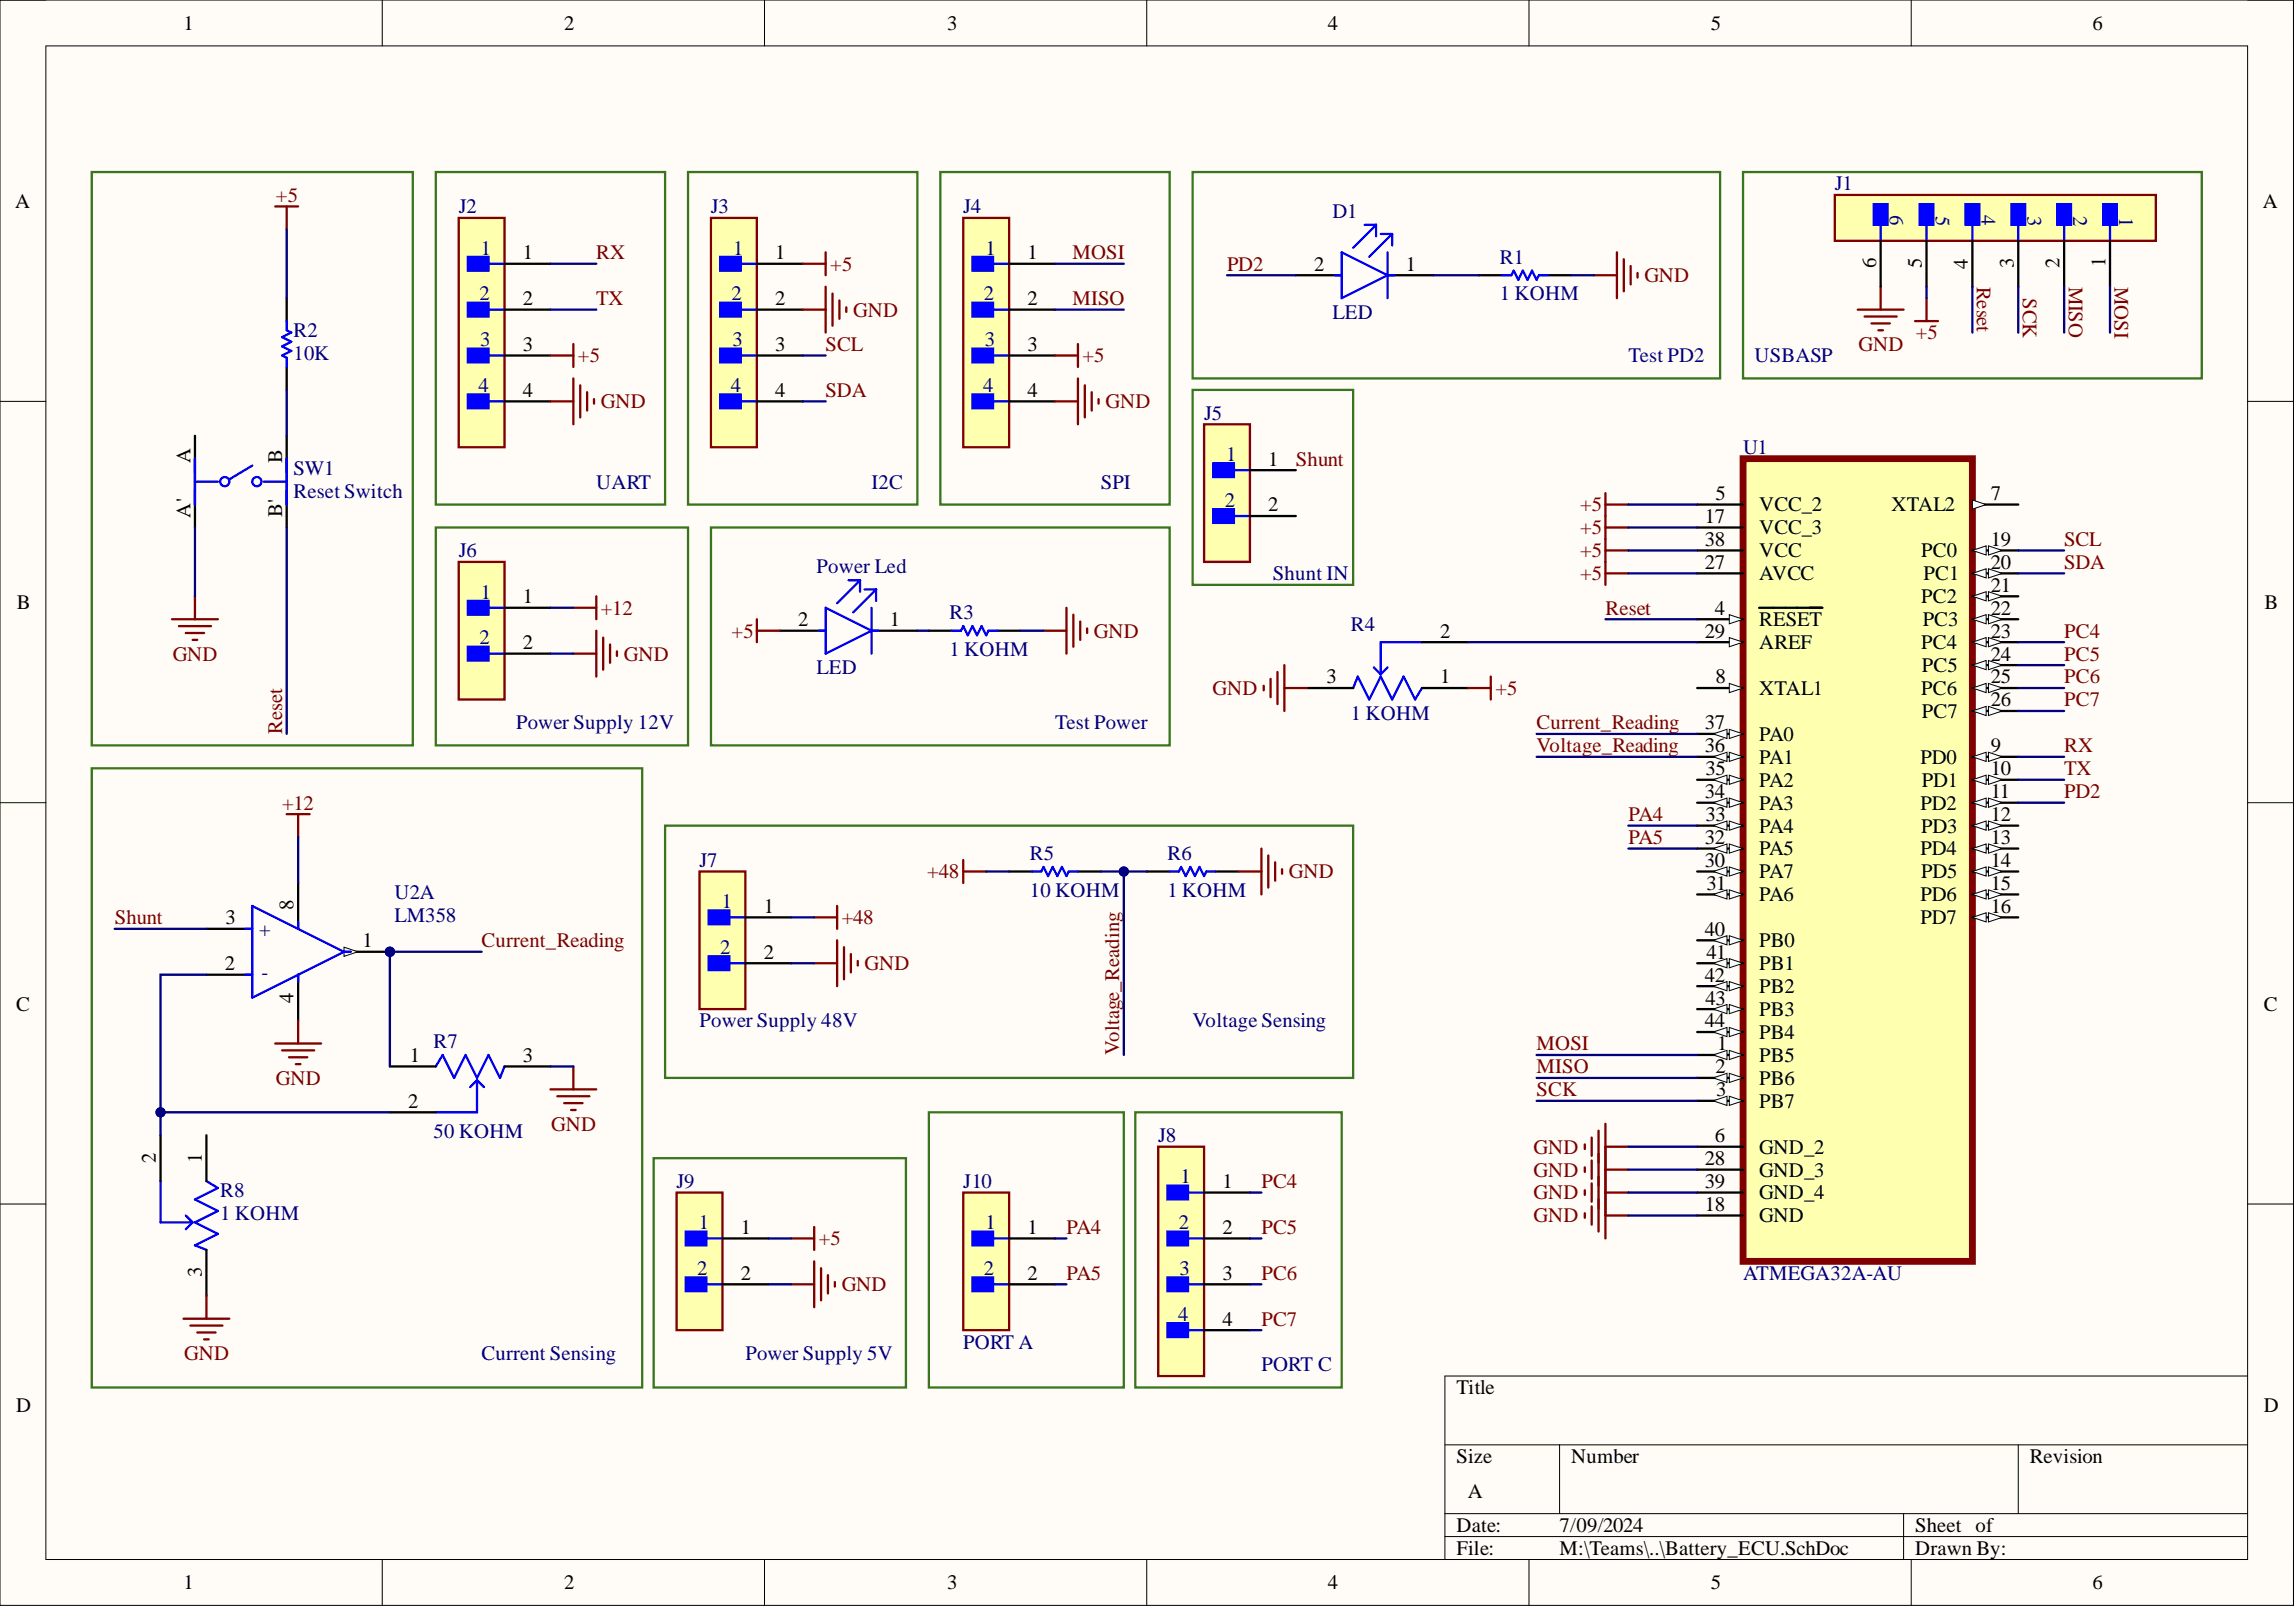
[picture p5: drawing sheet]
<svg xmlns="http://www.w3.org/2000/svg" width="254mm" height="178mm" viewBox="0 0 254 178" stroke-linecap="round" stroke-linejoin="round" font-family="sans-serif">
<defs><g id="words">
<g font-size="2.3">
<text x="20.3" y="3.3">1</text>
<text x="62.4" y="3.3">2</text>
<text x="104.8" y="3.3">3</text>
<text x="147" y="3.3">4</text>
<text x="189.4" y="3.3">5</text>
<text x="231.6" y="3.3">6</text>
<text x="1.7" y="23">A</text>
<text x="250.4" y="23">A</text>
<text x="57.9" y="28.7">1</text>
<text x="85.8" y="28.7">1</text>
<text x="113.7" y="28.7">1</text>
<text x="145.4" y="29.9">2</text>
<text x="155.6" y="29.9">1</text>
<text x="207.6" y="29.7" transform="rotate(-90 207.6 29.7)">6</text>
<text x="212.7" y="29.7" transform="rotate(-90 212.7 29.7)">5</text>
<text x="217.8" y="29.8" transform="rotate(-90 217.8 29.8)">4</text>
<text x="222.9" y="29.6" transform="rotate(-90 222.9 29.6)">3</text>
<text x="227.9" y="29.7" transform="rotate(-90 227.9 29.7)">2</text>
<text x="233" y="29.5" transform="rotate(-90 233 29.5)">1</text>
<text x="57.9" y="33.8">2</text>
<text x="85.8" y="33.8">2</text>
<text x="113.7" y="33.8">2</text>
<text x="57.9" y="38.8">3</text>
<text x="85.8" y="38.8">3</text>
<text x="113.7" y="38.8">3</text>
<text x="57.9" y="43.9">4</text>
<text x="85.8" y="43.9">4</text>
<text x="113.7" y="43.9">4</text>
<text x="21.1" y="51.3" transform="rotate(-90 21.1 51.3)">A</text>
<text x="31.2" y="51.3" transform="rotate(-90 31.2 51.3)">B</text>
<text x="140.4" y="51.5">1</text>
<text x="21.1" y="57.3" transform="rotate(-90 21.1 57.3)">A'</text>
<text x="31.2" y="57.2" transform="rotate(-90 31.2 57.2)">B'</text>
<text x="140.4" y="56.6">2</text>
<text x="188.7" y="57.9">17</text>
<text x="189.9" y="55.3">5</text>
<text x="194.7" y="56.6">VCC_2</text>
<text x="194.7" y="59.1">VCC_3</text>
<text x="209.3" y="56.6">XTAL2</text>
<text x="220.3" y="55.3">7</text>
<text x="188.7" y="60.4">38</text>
<text x="188.7" y="62.9">27</text>
<text x="194.7" y="61.7">VCC</text>
<text x="194.7" y="64.2">AVCC</text>
<text x="212.6" y="61.7">PC0</text>
<text x="212.9" y="64.2">PC1</text>
<text x="220.3" y="60.4">19</text>
<text x="220.3" y="62.9">20</text>
<text x="220.3" y="65.5">21</text>
<text x="1.9" y="67.4">B</text>
<text x="57.9" y="66.7">1</text>
<text x="57.9" y="71.8">2</text>
<text x="88.3" y="69.3">2</text>
<text x="98.5" y="69.3">1</text>
<text x="159.4" y="70.5">2</text>
<text x="188.7" y="70.5">29</text>
<text x="189.8" y="68">4</text>
<text x="194.7" y="69.3">RESET</text>
<text x="194.7" y="71.8">AREF</text>
<text x="212.6" y="66.7">PC2</text>
<text x="212.6" y="71.8">PC4</text>
<text x="212.8" y="69.3">PC3</text>
<text x="220.3" y="68">22</text>
<text x="220.3" y="70.5">23</text>
<text x="250.6" y="67.4">B</text>
<text x="146.8" y="75.6">3</text>
<text x="159.4" y="75.6">1</text>
<text x="189.9" y="75.6">8</text>
<text x="194.7" y="76.9">XTAL1</text>
<text x="212.6" y="76.9">PC6</text>
<text x="212.7" y="74.3">PC5</text>
<text x="220.3" y="73.1">24</text>
<text x="220.3" y="75.6">25</text>
<text x="188.7" y="80.7">37</text>
<text x="188.7" y="83.2">36</text>
<text x="194.7" y="82">PA0</text>
<text x="212.7" y="79.4">PC7</text>
<text x="220.3" y="78.2">26</text>
<text x="220.3" y="83.2">9</text>
<text x="188.7" y="88.3">34</text>
<text x="188.8" y="85.8">35</text>
<text x="194.7" y="84.5">PA1</text>
<text x="194.7" y="87">PA2</text>
<text x="194.7" y="89.6">PA3</text>
<text x="212.5" y="84.5">PD0</text>
<text x="212.5" y="89.6">PD2</text>
<text x="212.7" y="87">PD1</text>
<text x="220.3" y="85.8">10</text>
<text x="220.3" y="88.3">11</text>
<text x="188.7" y="93.4">32</text>
<text x="188.7" y="95.9">30</text>
<text x="188.8" y="90.8">33</text>
<text x="194.7" y="92.1">PA4</text>
<text x="194.7" y="94.6">PA5</text>
<text x="212.5" y="94.6">PD4</text>
<text x="212.6" y="92.1">PD3</text>
<text x="220.3" y="90.8">12</text>
<text x="220.3" y="93.4">13</text>
<text x="220.3" y="95.9">14</text>
<text x="32.5" y="100.7" transform="rotate(-90 32.5 100.7)">8</text>
<text x="84.5" y="101">1</text>
<text x="188.9" y="98.5">31</text>
<text x="194.7" y="97.2">PA7</text>
<text x="194.7" y="99.7">PA6</text>
<text x="212.5" y="99.7">PD6</text>
<text x="212.6" y="97.2">PD5</text>
<text x="220.3" y="98.5">15</text>
<text x="220.3" y="101">16</text>
<text x="24.9" y="107.3">2</text>
<text x="25" y="102.3">3</text>
<text x="40.1" y="104.8">1</text>
<text x="84.5" y="106.1">2</text>
<text x="188.7" y="103.5">40</text>
<text x="188.9" y="106.1">41</text>
<text x="194.7" y="104.8">PB0</text>
<text x="194.7" y="107.3">PB1</text>
<text x="212.5" y="102.3">PD7</text>
<text x="1.8" y="111.8">C</text>
<text x="32.5" y="111" transform="rotate(-90 32.5 111)">4</text>
<text x="188.7" y="108.6">42</text>
<text x="188.7" y="113.7">44</text>
<text x="188.8" y="111.1">43</text>
<text x="194.7" y="109.9">PB2</text>
<text x="194.7" y="112.4">PB3</text>
<text x="250.5" y="111.8">C</text>
<text x="45.4" y="117.5">1</text>
<text x="57.9" y="117.5">3</text>
<text x="189.9" y="118.8">2</text>
<text x="190" y="116.2">1</text>
<text x="194.7" y="114.9">PB4</text>
<text x="194.7" y="117.5">PB5</text>
<text x="45.2" y="122.6">2</text>
<text x="190" y="121.3">3</text>
<text x="194.7" y="120">PB6</text>
<text x="194.7" y="122.6">PB7</text>
<text x="17.3" y="128.6" transform="rotate(-90 17.3 128.6)">2</text>
<text x="22.3" y="128.6" transform="rotate(-90 22.3 128.6)">1</text>
<text x="135.3" y="131.4">1</text>
<text x="188.7" y="128.9">28</text>
<text x="188.7" y="131.4">39</text>
<text x="189.8" y="126.4">6</text>
<text x="194.7" y="127.6">GND_2</text>
<text x="194.7" y="130.2">GND_3</text>
<text x="82" y="136.5">1</text>
<text x="113.7" y="136.5">1</text>
<text x="135.3" y="136.5">2</text>
<text x="188.7" y="134">18</text>
<text x="194.7" y="132.7">GND_4</text>
<text x="194.7" y="135.2">GND</text>
<text x="22.3" y="141.3" transform="rotate(-90 22.3 141.3)">3</text>
<text x="82" y="141.6">2</text>
<text x="113.7" y="141.6">2</text>
<text x="135.3" y="141.6">3</text>
<text x="135.3" y="146.7">4</text>
<text x="161.2" y="154.3">Title</text>
<text x="1.8" y="156.2">D</text>
<text x="161.2" y="161.9">Size</text>
<text x="173.9" y="161.9">Number</text>
<text x="224.6" y="161.9">Revision</text>
<text x="250.5" y="156.2">D</text>
<text x="162.5" y="165.7">A</text>
<text x="161.2" y="169.5">Date:</text>
<text x="161.2" y="172">File:</text>
<text x="172.6" y="169.5">7/09/2024</text>
<text x="172.6" y="172">M:\Teams\..\Battery_ECU.SchDoc</text>
<text x="211.9" y="169.5">Sheet of</text>
<text x="211.9" y="172">Drawn By:</text>
<text x="20.3" y="175.8">1</text>
<text x="62.4" y="175.8">2</text>
<text x="104.8" y="175.8">3</text>
<text x="147" y="175.8">4</text>
<text x="189.4" y="175.8">5</text>
<text x="231.6" y="175.8">6</text>
</g>
<g font-size="2.3" fill="#800000">
<text x="30.5" y="22.3">+5</text>
<text x="66" y="28.7">RX</text>
<text x="91.9" y="29.9">+5</text>
<text x="118.7" y="28.7">MOSI</text>
<text x="135.8" y="29.9">PD2</text>
<text x="66" y="33.8">TX</text>
<text x="94.4" y="35">GND</text>
<text x="118.7" y="33.8">MISO</text>
<text x="182" y="31.2">GND</text>
<text x="218.8" y="31.7" transform="rotate(90 218.8 31.7)">Reset</text>
<text x="223.9" y="33" transform="rotate(90 223.9 33)">SCK</text>
<text x="229" y="31.7" transform="rotate(90 229 31.7)">MISO</text>
<text x="234" y="31.7" transform="rotate(90 234 31.7)">MOSI</text>
<text x="64" y="40.1">+5</text>
<text x="91.4" y="38.8">SCL</text>
<text x="119.8" y="40.1">+5</text>
<text x="205.7" y="38.8">GND</text>
<text x="212" y="37.6">+5</text>
<text x="66.5" y="45.2">GND</text>
<text x="91.4" y="43.9">SDA</text>
<text x="122.3" y="45.2">GND</text>
<text x="143.4" y="51.5">Shunt</text>
<text x="174.9" y="59.1">+5</text>
<text x="174.9" y="56.6">+5</text>
<text x="174.9" y="61.7">+5</text>
<text x="174.9" y="64.2">+5</text>
<text x="228.4" y="60.4">SCL</text>
<text x="228.4" y="62.9">SDA</text>
<text x="66.5" y="68">+12</text>
<text x="81" y="70.5">+5</text>
<text x="121.1" y="70.5">GND</text>
<text x="177.7" y="68">Reset</text>
<text x="228.4" y="70.5">PC4</text>
<text x="19.1" y="73.1">GND</text>
<text x="69" y="73.1">GND</text>
<text x="134.2" y="76.9">GND</text>
<text x="165.5" y="76.9">+5</text>
<text x="228.4" y="73.1">PC5</text>
<text x="228.4" y="75.6">PC6</text>
<text x="31.2" y="81.2" transform="rotate(-90 31.2 81.2)">Reset</text>
<text x="170.1" y="83.2">Voltage_Reading</text>
<text x="170.1" y="80.7">Current_Reading</text>
<text x="228.4" y="83.2">RX</text>
<text x="228.4" y="78.2">PC7</text>
<text x="31.2" y="89.6">+12</text>
<text x="228.4" y="85.8">TX</text>
<text x="228.4" y="88.3">PD2</text>
<text x="180.2" y="93.4">PA5</text>
<text x="180.2" y="90.8">PA4</text>
<text x="102.6" y="97.2">+48</text>
<text x="142.7" y="97.2">GND</text>
<text x="12.7" y="102.3">Shunt</text>
<text x="53.3" y="104.8">Current_Reading</text>
<text x="93.2" y="102.3">+48</text>
<text x="95.7" y="107.3">GND</text>
<text x="123.9" y="116.7" transform="rotate(-90 123.9 116.7)">Voltage_Reading</text>
<text x="170.1" y="118.8">MISO</text>
<text x="170.1" y="116.2">MOSI</text>
<text x="30.5" y="120">GND</text>
<text x="61" y="125.1">GND</text>
<text x="170.1" y="121.3">SCK</text>
<text x="139.6" y="131.4">PC4</text>
<text x="169.7" y="130.2">GND</text>
<text x="169.7" y="127.6">GND</text>
<text x="90.6" y="137.8">+5</text>
<text x="118" y="136.5">PA4</text>
<text x="139.6" y="136.5">PC5</text>
<text x="169.7" y="135.2">GND</text>
<text x="169.7" y="132.7">GND</text>
<text x="93.2" y="142.9">GND</text>
<text x="118" y="141.6">PA5</text>
<text x="139.6" y="141.6">PC6</text>
<text x="139.6" y="146.7">PC7</text>
<text x="20.4" y="150.5">GND</text>
</g>
<g font-size="2.3" fill="#000080">
<text x="50.8" y="23.6">J2</text>
<text x="78.7" y="23.6">J3</text>
<text x="106.6" y="23.6">J4</text>
<text x="203.1" y="21.1">J1</text>
<text x="209.2" y="23.8" transform="rotate(90 209.2 23.8)">6</text>
<text x="214.2" y="23.9" transform="rotate(90 214.2 23.9)">5</text>
<text x="219.3" y="23.8" transform="rotate(90 219.3 23.8)">4</text>
<text x="224.4" y="23.9" transform="rotate(90 224.4 23.9)">3</text>
<text x="229.5" y="23.9" transform="rotate(90 229.5 23.9)">2</text>
<text x="53.2" y="28.2">1</text>
<text x="81.1" y="28.2">1</text>
<text x="109.1" y="28.2">1</text>
<text x="147.5" y="24.1">D1</text>
<text x="166" y="29.2">R1</text>
<text x="234.5" y="24" transform="rotate(90 234.5 24)">1</text>
<text x="53.1" y="33.2">2</text>
<text x="81" y="33.2">2</text>
<text x="108.9" y="33.2">2</text>
<text x="147.5" y="35.3">LED</text>
<text x="166" y="33.2">1 KOHM</text>
<text x="32.5" y="37.3">R2</text>
<text x="32.5" y="39.8">10K</text>
<text x="53.1" y="38.3">3</text>
<text x="81.1" y="38.3">3</text>
<text x="109" y="38.3">3</text>
<text x="180.2" y="40.1">Test PD2</text>
<text x="194.2" y="40.1">USBASP</text>
<text x="53" y="43.4">4</text>
<text x="80.9" y="43.4">4</text>
<text x="108.8" y="43.4">4</text>
<text x="133.3" y="46.4">J5</text>
<text x="32.5" y="52.5">SW1</text>
<text x="135.7" y="51">1</text>
<text x="192.9" y="50.2">U1</text>
<text x="32.5" y="55.1">Reset Switch</text>
<text x="66" y="54.1">UART</text>
<text x="96.5" y="54.1">I2C</text>
<text x="121.8" y="54.1">SPI</text>
<text x="135.5" y="56.1">2</text>
<text x="50.8" y="61.7">J6</text>
<text x="90.4" y="63.4">Power Led</text>
<text x="140.9" y="64.2">Shunt IN</text>
<text x="53.1" y="71.3">2</text>
<text x="53.2" y="66.2">1</text>
<text x="105.1" y="68.5">R3</text>
<text x="149.5" y="69.8">R4</text>
<text x="90.4" y="74.6">LED</text>
<text x="105.1" y="72.6">1 KOHM</text>
<text x="57.1" y="80.7">Power Supply 12V</text>
<text x="116.8" y="80.7">Test Power</text>
<text x="149.5" y="79.7">1 KOHM</text>
<text x="77.4" y="95.9">J7</text>
<text x="114" y="95.2">R5</text>
<text x="129.2" y="95.2">R6</text>
<text x="43.7" y="99.5">U2A</text>
<text x="79.9" y="100.5">1</text>
<text x="114" y="99.2">10 KOHM</text>
<text x="129.2" y="99.2">1 KOHM</text>
<text x="28.7" y="103.5">+</text>
<text x="43.7" y="102">LM358</text>
<text x="79.7" y="105.6">2</text>
<text x="28.9" y="108.4">-</text>
<text x="77.4" y="113.7">Power Supply 48V</text>
<text x="132" y="113.7">Voltage Sensing</text>
<text x="48" y="116">R7</text>
<text x="48" y="125.9">50 KOHM</text>
<text x="74.9" y="131.4">J9</text>
<text x="106.6" y="131.4">J10</text>
<text x="128.2" y="126.4">J8</text>
<text x="130.6" y="130.9">1</text>
<text x="24.4" y="132.5">R8</text>
<text x="24.4" y="135">1 KOHM</text>
<text x="77.3" y="136">1</text>
<text x="109.1" y="136">1</text>
<text x="130.5" y="136">2</text>
<text x="77.2" y="141.1">2</text>
<text x="108.9" y="141.1">2</text>
<text x="130.6" y="141.1">3</text>
<text x="192.9" y="141.6">ATMEGA32A-AU</text>
<text x="106.6" y="149.2">PORT A</text>
<text x="130.4" y="146.2">4</text>
<text x="53.3" y="150.5">Current Sensing</text>
<text x="82.5" y="150.5">Power Supply 5V</text>
<text x="139.6" y="151.7">PORT C</text>
</g>
</g></defs>
<path d="M0 0h253.8v177.6h-253.8z" fill-rule="evenodd" fill="#fffcf8"/>
<path d="M0 0h253.8v177.6h-253.8z" fill="none" stroke="#000" stroke-width=".11"/>
<path d="M5.1 5.1h243.7v167.4h-243.7z" fill-rule="evenodd" fill="#fffcf8"/>
<g fill="none" stroke="#000" stroke-width=".11">
<path d="M0 0h5.1M5.1 5.1h243.7v167.4h-243.7zM42.3 0v5.1M84.6 0v5.1M126.9 0v5.1M169.2 0v5.1M211.5 0v5.1M248.8 0h5v5.1M0 44.4h5.1M248.8 44.4h5M0 88.8h5.1M248.8 88.8h5"/>
<path d="M0 133.2h5.1M248.8 133.2h5M159.9 159.9h88.9M172.6 159.9v7.6M223.4 159.9v7.6M248.8 152.2h-88.9v20.3M42.3 172.5v5.1M84.6 172.5v5.1M126.9 172.5v5.1M159.9 167.5h88.9M159.9 170h88.9M169.2 172.5v5.1"/>
<path d="M210.7 167.5v5M211.5 172.5v5.1M253.8 172.5v5.1"/>
</g>
<circle cx="43.2" cy="105.3" r=".51" fill="#000080"/>
<circle cx="43.2" cy="105.3" r=".51" fill="none" stroke="#000080" stroke-width=".11"/>
<path d="M22.8 102.8h5.1M22.8 107.8h5.1M38.1 105.3h5.1" fill="none" stroke="#000" stroke-width=".25"/>
<path d="M38.1 104.8l1.5 .5-1.5 .5z" fill="#f8fcff"/>
<path d="M38.1 104.8l1.5 .5-1.5 .5z" fill="none" stroke="#000" stroke-width=".11"/>
<circle cx="43.2" cy="105.3" r=".51" fill="#000080"/>
<circle cx="43.2" cy="105.3" r=".51" fill="none" stroke="#000080" stroke-width=".11"/>
<g fill="none" stroke="#000" stroke-width=".25">
<path d="M31.7 33v2.5M21.6 48.2v10.2M31.7 40.6v2.5M31.7 48.2v10.2M86.3 69.8h5.1M96.5 69.8h5M102.8 69.8h2.5M110.4 69.8h2.6M144.7 76.1h5.1M157.4 76.1h5.1M157.4 71.1h5.1M33 97.7v5.1"/>
<path d="M33 107.8v5.1M43.2 118h5M55.8 118h5.1M17.8 125.6v5.1M22.8 125.6v5.1M22.8 138.3v5.1M43.2 123.1h5"/>
</g>
<g fill="none" stroke="#00f" stroke-width=".25">
<path d="M31.7 35.5v1l.5 .3-1 .5 1 .5-1 .5 1 .5-1 .5 .5 .3v1M21.6 53.3h2.5M21.6 50.8v5M27.9 51.5l-2.5 1.5M29.2 53.3h2.5M31.7 50.8v5M90.6 69.8h.8M91.4 67.2l5.1 2.6-5.1 2.5zM93.9 64.2h1.3M95.2 64.2l-2.6 2.5M95.2 64.2v1.3M95.7 65.2h1.3"/>
<path d="M96.5 67.2v5.1M96.5 69.8h.7M97 65.2l-2.6 2.6M97 65.2v1.3M105.3 69.8h1.1l.2-.5 .5 1 .5-1 .5 1 .5-1 .5 1 .3-.5h1M149.8 76.1l.5-1.2 1.2 2.5 1.3-2.5 1.3 2.5 1.2-2.5 1.3 2.5 .8-1.3M152 73.8l.8 .8 .8-.8M157.4 71.1h-4.6v3.2M27.2 102.8h.7M27.2 107.8h.7M27.9 100.2l10.2 5.1-10.2 5.1zM33 102v.8"/>
<path d="M33 107.8v.8M38.1 105.3h.7M48.2 118l.8-1.3 1.3 2.6 1.2-2.6 1.3 2.6 1.3-2.6 1.2 2.6 .5-1.3M52.8 119.8v3.3h-4.6M17.8 130.7v4.5h3.3M20.6 134.5l.7 .7-.7 .8M22.8 130.7l1.3 .7-2.5 1.3 2.5 1.3-2.5 1.2 2.5 1.3-2.5 1.3 1.2 .5M52 120.3l.8-.8 .8 .8"/>
<circle cx="24.9" cy="53.3" r=".51"/>
<circle cx="28.4" cy="53.3" r=".51"/>
</g>
<g fill="none" stroke="#800000" stroke-width=".25">
<path d="M30.5 22.8h2.5M31.7 22.8v2.6M177.7 54.6v10.1M177.7 58.4h2.5M177.7 55.8h2.5M19 68.5h5.1M19.8 69.3h3.6M20.6 70h2M21.3 70.8h.5M21.6 66v2.5M83.8 69.8h2.5M83.8 68.5v2.6"/>
<path d="M115.5 69.8h2.5M118 67.2v5.1M118.8 68v3.6M119.6 68.8v2M120.3 69.5v.5M139.9 75.9v.5M140.6 75.1v2M141.4 74.3v3.6M142.1 76.1h2.6M142.1 73.6v5.1M162.5 76.1h2.5M165 74.9v2.5"/>
<path d="M177.7 60.9h2.5M177.7 63.4h2.5M31.7 90.1h2.6M33 90.1v2.5M30.5 115.5h5M31.2 116.2h3.6M32 117h2M32.7 117.7h.6M33 112.9v2.6M63.5 118v2.5M60.9 120.5h5.1M61.7 121.3h3.5"/>
<path d="M62.4 122.1h2.1M63.2 122.8h.5M175.4 126.6v.5M175.4 129.2v.5M175.4 131.7v.5M175.4 134.2v.5M176.2 125.9v2M176.2 128.4v2M176.2 130.9v2.1M176.2 133.5v2M176.9 125.1v11.2M177.7 124.3v12.7"/>
<path d="M177.7 134.5h2.5M177.7 131.9h2.5M177.7 129.4h2.5M177.7 126.9h2.5M20.3 145.9h5.1M21.1 146.7h3.5M21.8 147.4h2.1M22.6 148.2h.5M22.8 143.4v2.5"/>
</g>
<path d="M77.4 96.4h5.1v15.2h-5.1z" fill-rule="evenodd" fill="#ffffb0"/>
<path d="M77.4 96.4h5.1v15.2h-5.1z" fill="none" stroke="#800000" stroke-width=".25"/>
<path d="M78.4 100.7h2.3v1.6h-2.3z" fill-rule="evenodd" fill="#00f"/>
<path d="M78.4 100.7h2.3v1.6h-2.3zM80.7 101.5h1.8" fill="none" stroke="#00f" stroke-width=".25"/>
<path d="M78.4 105.8h2.3v1.5h-2.3z" fill-rule="evenodd" fill="#00f"/>
<g fill="none" stroke="#00f" stroke-width=".25">
<path d="M147.7 30.5h.8M148.5 27.9l5.1 2.6-5.1 2.5zM151 24.9h1.3M152.3 24.9l-2.5 2.5M152.3 24.9v1.2M152.8 25.9h1.3M153.6 27.9v5.1M153.6 30.5h.7M154.1 25.9l-2.6 2.5M154.1 25.9v1.3M166.3 30.5h1l.2-.6 .5 1.1 .5-1.1 .6 1.1 .5-1.1 .5 1.1 .2-.5h1M114.2 96.4h1l.3-.5 .5 1 .5-1 .5 1 .5-1 .5 1 .3-.5h1"/>
<path d="M129.5 96.4h1l.2-.5 .5 1 .5-1 .5 1 .6-1 .5 1 .2-.5h1M78.4 105.8h2.3v1.5h-2.3zM80.7 106.6h1.8"/>
</g>
<path d="M143.4 30.5h5.1M153.6 30.5h5M163.7 30.5h2.6M171.3 30.5h2.6M111.7 96.4h2.5M119.3 96.4h2.5M126.9 96.4h2.6M134.5 96.4h2.6M82.5 101.5h5.1M82.5 106.6h5.1" fill="none" stroke="#000" stroke-width=".25"/>
<g fill="none" stroke="#800000" stroke-width=".25">
<path d="M176.4 30.5h2.6M179 27.9v5.1M179.7 28.7v3.5M180.5 29.4v2.1M181.2 30.2v.5M106.6 95.2v2.5M106.6 96.4h2.5M137.1 96.4h2.5M139.6 93.9v5.1M140.4 94.6v3.6M141.1 95.4v2M141.9 96.2v.5"/>
<path d="M90.1 106.6h2.5M90.1 101.5h2.5M92.6 100.2v2.6M92.6 104v5.1M93.4 104.8v3.6M94.2 105.6v2M94.9 106.3v.5"/>
</g>
<path d="M10.2 19h35.5v63.5h-35.5zM48.2 19h25.4v36.8h-25.4zM192.9 19h50.8v22.9h-50.8zM78.7 58.4h50.8v24.1h-50.8zM10.2 85h60.9v68.5h-60.9zM73.6 91.3h76.2v28h-76.2zM102.8 123.1h21.6v30.4h-21.6z" fill="none" stroke="#38761d" stroke-width=".25"/>
<path d="M78.7 24.1h5.1v25.4h-5.1z" fill-rule="evenodd" fill="#ffffb0"/>
<path d="M78.7 24.1h5.1v25.4h-5.1z" fill="none" stroke="#800000" stroke-width=".25"/>
<path d="M79.7 28.4h2.3v1.5h-2.3z" fill-rule="evenodd" fill="#00f"/>
<path d="M79.7 28.4h2.3v1.5h-2.3zM82 29.2h1.8" fill="none" stroke="#00f" stroke-width=".25"/>
<path d="M79.7 33.5h2.3v1.5h-2.3z" fill-rule="evenodd" fill="#00f"/>
<path d="M79.7 33.5h2.3v1.5h-2.3zM82 34.3h1.8" fill="none" stroke="#00f" stroke-width=".25"/>
<path d="M79.7 38.6h2.3v1.5h-2.3z" fill-rule="evenodd" fill="#00f"/>
<path d="M79.7 38.6h2.3v1.5h-2.3zM82 39.3h1.8" fill="none" stroke="#00f" stroke-width=".25"/>
<path d="M79.7 43.6h2.3v1.6h-2.3z" fill-rule="evenodd" fill="#00f"/>
<path d="M79.7 43.6h2.3v1.6h-2.3zM82 44.4h1.8" fill="none" stroke="#00f" stroke-width=".25"/>
<path d="M83.8 29.2h5M83.8 34.3h5M83.8 39.3h5M83.8 44.4h5" fill="none" stroke="#000" stroke-width=".25"/>
<path d="M76.1 19h25.4v36.8h-25.4z" fill="none" stroke="#38761d" stroke-width=".25"/>
<path d="M192.9 50.8h25.4v88.8h-25.4z" fill-rule="evenodd" fill="#ffffb0"/>
<path d="M192.9 50.8h25.4v88.8h-25.4z" fill="none" stroke="#800000" stroke-width=".76"/>
<path d="M187.8 55.8h5.1M187.8 58.4h5.1M187.8 60.9h5.1M187.8 63.4h5.1M187.8 68.5h5.1" fill="none" stroke="#000" stroke-width=".25"/>
<path d="M191.4 68l1.5 .5-1.5 .5z" fill="#f8fcff"/>
<path d="M191.4 68l1.5 .5-1.5 .5z" fill="none" stroke="#000" stroke-width=".11"/>
<path d="M187.8 71.1h5.1M194.7 67.2h7" fill="none" stroke="#000" stroke-width=".25"/>
<path d="M191.4 70.5l1.5 .6-1.5 .5z" fill="#f8fcff"/>
<path d="M191.4 70.5l1.5 .6-1.5 .5z" fill="none" stroke="#000" stroke-width=".11"/>
<path d="M187.8 76.1h5.1" fill="none" stroke="#000" stroke-width=".25"/>
<path d="M191.4 75.6l1.5 .5-1.5 .5z" fill="#f8fcff"/>
<path d="M191.4 75.6l1.5 .5-1.5 .5z" fill="none" stroke="#000" stroke-width=".11"/>
<path d="M187.8 81.2h5.1" fill="none" stroke="#000" stroke-width=".25"/>
<path d="M191.4 80.7l1.5 .5-1.5 .5z" fill="#f8fcff"/>
<path d="M191.4 80.7l1.5 .5-1.5 .5z" fill="none" stroke="#000" stroke-width=".11"/>
<path d="M189.6 81.2l1.5-.5v1z" fill="#f8fcff"/>
<path d="M189.6 81.2l1.5-.5v1z" fill="none" stroke="#000" stroke-width=".11"/>
<path d="M187.8 83.7h5.1" fill="none" stroke="#000" stroke-width=".25"/>
<path d="M191.4 83.2l1.5 .5-1.5 .5z" fill="#f8fcff"/>
<path d="M191.4 83.2l1.5 .5-1.5 .5z" fill="none" stroke="#000" stroke-width=".11"/>
<path d="M189.6 83.7l1.5-.5v1z" fill="#f8fcff"/>
<path d="M189.6 83.7l1.5-.5v1z" fill="none" stroke="#000" stroke-width=".11"/>
<path d="M187.8 86.3h5.1" fill="none" stroke="#000" stroke-width=".25"/>
<path d="M191.4 85.8l1.5 .5-1.5 .5z" fill="#f8fcff"/>
<path d="M191.4 85.8l1.5 .5-1.5 .5z" fill="none" stroke="#000" stroke-width=".11"/>
<path d="M189.6 86.3l1.5-.5v1z" fill="#f8fcff"/>
<path d="M189.6 86.3l1.5-.5v1z" fill="none" stroke="#000" stroke-width=".11"/>
<path d="M187.8 88.8h5.1" fill="none" stroke="#000" stroke-width=".25"/>
<path d="M191.4 88.3l1.5 .5-1.5 .5z" fill="#f8fcff"/>
<path d="M191.4 88.3l1.5 .5-1.5 .5z" fill="none" stroke="#000" stroke-width=".11"/>
<path d="M189.6 88.8l1.5-.5v1z" fill="#f8fcff"/>
<path d="M189.6 88.8l1.5-.5v1z" fill="none" stroke="#000" stroke-width=".11"/>
<path d="M187.8 91.3h5.1" fill="none" stroke="#000" stroke-width=".25"/>
<path d="M191.4 90.8l1.5 .5-1.5 .6z" fill="#f8fcff"/>
<path d="M191.4 90.8l1.5 .5-1.5 .6z" fill="none" stroke="#000" stroke-width=".11"/>
<path d="M189.6 91.3l1.5-.5v1.1z" fill="#f8fcff"/>
<path d="M189.6 91.3l1.5-.5v1.1z" fill="none" stroke="#000" stroke-width=".11"/>
<path d="M187.8 93.9h5.1" fill="none" stroke="#000" stroke-width=".25"/>
<path d="M191.4 93.4l1.5 .5-1.5 .5z" fill="#f8fcff"/>
<path d="M191.4 93.4l1.5 .5-1.5 .5z" fill="none" stroke="#000" stroke-width=".11"/>
<path d="M189.6 93.9l1.5-.5v1z" fill="#f8fcff"/>
<path d="M189.6 93.9l1.5-.5v1z" fill="none" stroke="#000" stroke-width=".11"/>
<path d="M187.8 96.4h5.1" fill="none" stroke="#000" stroke-width=".25"/>
<path d="M191.4 95.9l1.5 .5-1.5 .5z" fill="#f8fcff"/>
<path d="M191.4 95.9l1.5 .5-1.5 .5z" fill="none" stroke="#000" stroke-width=".11"/>
<path d="M189.6 96.4l1.5-.5v1z" fill="#f8fcff"/>
<path d="M189.6 96.4l1.5-.5v1z" fill="none" stroke="#000" stroke-width=".11"/>
<path d="M187.8 99h5.1" fill="none" stroke="#000" stroke-width=".25"/>
<path d="M191.4 98.5l1.5 .5-1.5 .5z" fill="#f8fcff"/>
<path d="M191.4 98.5l1.5 .5-1.5 .5z" fill="none" stroke="#000" stroke-width=".11"/>
<path d="M189.6 99l1.5-.5v1z" fill="#f8fcff"/>
<path d="M189.6 99l1.5-.5v1z" fill="none" stroke="#000" stroke-width=".11"/>
<path d="M187.8 104h5.1" fill="none" stroke="#000" stroke-width=".25"/>
<path d="M191.4 103.5l1.5 .5-1.5 .5z" fill="#f8fcff"/>
<path d="M191.4 103.5l1.5 .5-1.5 .5z" fill="none" stroke="#000" stroke-width=".11"/>
<path d="M189.6 104l1.5-.5v1z" fill="#f8fcff"/>
<path d="M189.6 104l1.5-.5v1z" fill="none" stroke="#000" stroke-width=".11"/>
<path d="M187.8 106.6h5.1" fill="none" stroke="#000" stroke-width=".25"/>
<path d="M191.4 106.1l1.5 .5-1.5 .5z" fill="#f8fcff"/>
<path d="M191.4 106.1l1.5 .5-1.5 .5z" fill="none" stroke="#000" stroke-width=".11"/>
<path d="M189.6 106.6l1.5-.5v1z" fill="#f8fcff"/>
<path d="M189.6 106.6l1.5-.5v1z" fill="none" stroke="#000" stroke-width=".11"/>
<path d="M187.8 109.1h5.1" fill="none" stroke="#000" stroke-width=".25"/>
<path d="M191.4 108.6l1.5 .5-1.5 .5z" fill="#f8fcff"/>
<path d="M191.4 108.6l1.5 .5-1.5 .5z" fill="none" stroke="#000" stroke-width=".11"/>
<path d="M189.6 109.1l1.5-.5v1z" fill="#f8fcff"/>
<path d="M189.6 109.1l1.5-.5v1z" fill="none" stroke="#000" stroke-width=".11"/>
<path d="M187.8 111.6h5.1" fill="none" stroke="#000" stroke-width=".25"/>
<path d="M191.4 111.1l1.5 .5-1.5 .6z" fill="#f8fcff"/>
<path d="M191.4 111.1l1.5 .5-1.5 .6z" fill="none" stroke="#000" stroke-width=".11"/>
<path d="M189.6 111.6l1.5-.5v1.1z" fill="#f8fcff"/>
<path d="M189.6 111.6l1.5-.5v1.1z" fill="none" stroke="#000" stroke-width=".11"/>
<path d="M187.8 114.2h5.1" fill="none" stroke="#000" stroke-width=".25"/>
<path d="M191.4 113.7l1.5 .5-1.5 .5z" fill="#f8fcff"/>
<path d="M191.4 113.7l1.5 .5-1.5 .5z" fill="none" stroke="#000" stroke-width=".11"/>
<path d="M189.6 114.2l1.5-.5v1z" fill="#f8fcff"/>
<path d="M189.6 114.2l1.5-.5v1z" fill="none" stroke="#000" stroke-width=".11"/>
<path d="M187.8 116.7h5.1" fill="none" stroke="#000" stroke-width=".25"/>
<path d="M191.4 116.2l1.5 .5-1.5 .5z" fill="#f8fcff"/>
<path d="M191.4 116.2l1.5 .5-1.5 .5z" fill="none" stroke="#000" stroke-width=".11"/>
<path d="M189.6 116.7l1.5-.5v1z" fill="#f8fcff"/>
<path d="M189.6 116.7l1.5-.5v1z" fill="none" stroke="#000" stroke-width=".11"/>
<path d="M187.8 119.3h5.1" fill="none" stroke="#000" stroke-width=".25"/>
<path d="M191.4 118.8l1.5 .5-1.5 .5z" fill="#f8fcff"/>
<path d="M191.4 118.8l1.5 .5-1.5 .5z" fill="none" stroke="#000" stroke-width=".11"/>
<path d="M189.6 119.3l1.5-.5v1z" fill="#f8fcff"/>
<path d="M189.6 119.3l1.5-.5v1z" fill="none" stroke="#000" stroke-width=".11"/>
<path d="M187.8 121.8h5.1" fill="none" stroke="#000" stroke-width=".25"/>
<path d="M191.4 121.3l1.5 .5-1.5 .5z" fill="#f8fcff"/>
<path d="M191.4 121.3l1.5 .5-1.5 .5z" fill="none" stroke="#000" stroke-width=".11"/>
<path d="M189.6 121.8l1.5-.5v1z" fill="#f8fcff"/>
<path d="M189.6 121.8l1.5-.5v1z" fill="none" stroke="#000" stroke-width=".11"/>
<path d="M218.3 55.8h5.1M187.8 126.9h5.1M187.8 129.4h5.1M187.8 131.9h5.1M187.8 134.5h5.1" fill="none" stroke="#000" stroke-width=".25"/>
<path d="M218.3 55.3l1.5 .5-1.5 .5z" fill="#f8fcff"/>
<path d="M218.3 55.3l1.5 .5-1.5 .5z" fill="none" stroke="#000" stroke-width=".11"/>
<path d="M218.3 60.9h5.1" fill="none" stroke="#000" stroke-width=".25"/>
<path d="M218.3 60.9l1.5-.5v1z" fill="#f8fcff"/>
<path d="M218.3 60.9l1.5-.5v1z" fill="none" stroke="#000" stroke-width=".11"/>
<path d="M220.1 60.4l1.5 .5-1.5 .5z" fill="#f8fcff"/>
<path d="M220.1 60.4l1.5 .5-1.5 .5z" fill="none" stroke="#000" stroke-width=".11"/>
<path d="M218.3 63.4h5.1" fill="none" stroke="#000" stroke-width=".25"/>
<path d="M218.3 63.4l1.5-.5v1z" fill="#f8fcff"/>
<path d="M218.3 63.4l1.5-.5v1z" fill="none" stroke="#000" stroke-width=".11"/>
<path d="M220.1 62.9l1.5 .5-1.5 .5z" fill="#f8fcff"/>
<path d="M220.1 62.9l1.5 .5-1.5 .5z" fill="none" stroke="#000" stroke-width=".11"/>
<path d="M218.3 66h5.1" fill="none" stroke="#000" stroke-width=".25"/>
<path d="M218.3 66l1.5-.5v1z" fill="#f8fcff"/>
<path d="M218.3 66l1.5-.5v1z" fill="none" stroke="#000" stroke-width=".11"/>
<path d="M220.1 65.5l1.5 .5-1.5 .5z" fill="#f8fcff"/>
<path d="M220.1 65.5l1.5 .5-1.5 .5z" fill="none" stroke="#000" stroke-width=".11"/>
<path d="M218.3 68.5h5.1" fill="none" stroke="#000" stroke-width=".25"/>
<path d="M218.3 68.5l1.5-.5v1z" fill="#f8fcff"/>
<path d="M218.3 68.5l1.5-.5v1z" fill="none" stroke="#000" stroke-width=".11"/>
<path d="M220.1 68l1.5 .5-1.5 .5z" fill="#f8fcff"/>
<path d="M220.1 68l1.5 .5-1.5 .5z" fill="none" stroke="#000" stroke-width=".11"/>
<path d="M218.3 71.1h5.1" fill="none" stroke="#000" stroke-width=".25"/>
<path d="M218.3 71.1l1.5-.6v1.1z" fill="#f8fcff"/>
<path d="M218.3 71.1l1.5-.6v1.1z" fill="none" stroke="#000" stroke-width=".11"/>
<path d="M220.1 70.5l1.5 .6-1.5 .5z" fill="#f8fcff"/>
<path d="M220.1 70.5l1.5 .6-1.5 .5z" fill="none" stroke="#000" stroke-width=".11"/>
<path d="M218.3 73.6h5.1" fill="none" stroke="#000" stroke-width=".25"/>
<path d="M218.3 73.6l1.5-.5v1z" fill="#f8fcff"/>
<path d="M218.3 73.6l1.5-.5v1z" fill="none" stroke="#000" stroke-width=".11"/>
<path d="M220.1 73.1l1.5 .5-1.5 .5z" fill="#f8fcff"/>
<path d="M220.1 73.1l1.5 .5-1.5 .5z" fill="none" stroke="#000" stroke-width=".11"/>
<path d="M218.3 76.1h5.1" fill="none" stroke="#000" stroke-width=".25"/>
<path d="M218.3 76.1l1.5-.5v1z" fill="#f8fcff"/>
<path d="M218.3 76.1l1.5-.5v1z" fill="none" stroke="#000" stroke-width=".11"/>
<path d="M220.1 75.6l1.5 .5-1.5 .5z" fill="#f8fcff"/>
<path d="M220.1 75.6l1.5 .5-1.5 .5z" fill="none" stroke="#000" stroke-width=".11"/>
<path d="M218.3 78.7h5.1" fill="none" stroke="#000" stroke-width=".25"/>
<path d="M218.3 78.7l1.5-.5v1z" fill="#f8fcff"/>
<path d="M218.3 78.7l1.5-.5v1z" fill="none" stroke="#000" stroke-width=".11"/>
<path d="M220.1 78.2l1.5 .5-1.5 .5z" fill="#f8fcff"/>
<path d="M220.1 78.2l1.5 .5-1.5 .5z" fill="none" stroke="#000" stroke-width=".11"/>
<path d="M218.3 83.7h5.1" fill="none" stroke="#000" stroke-width=".25"/>
<path d="M218.3 83.7l1.5-.5v1z" fill="#f8fcff"/>
<path d="M218.3 83.7l1.5-.5v1z" fill="none" stroke="#000" stroke-width=".11"/>
<path d="M220.1 83.2l1.5 .5-1.5 .5z" fill="#f8fcff"/>
<path d="M220.1 83.2l1.5 .5-1.5 .5z" fill="none" stroke="#000" stroke-width=".11"/>
<path d="M218.3 86.3h5.1" fill="none" stroke="#000" stroke-width=".25"/>
<path d="M218.3 86.3l1.5-.5v1z" fill="#f8fcff"/>
<path d="M218.3 86.3l1.5-.5v1z" fill="none" stroke="#000" stroke-width=".11"/>
<path d="M220.1 85.8l1.5 .5-1.5 .5z" fill="#f8fcff"/>
<path d="M220.1 85.8l1.5 .5-1.5 .5z" fill="none" stroke="#000" stroke-width=".11"/>
<path d="M218.3 88.8h5.1" fill="none" stroke="#000" stroke-width=".25"/>
<path d="M218.3 88.8l1.5-.5v1z" fill="#f8fcff"/>
<path d="M218.3 88.8l1.5-.5v1z" fill="none" stroke="#000" stroke-width=".11"/>
<path d="M220.1 88.3l1.5 .5-1.5 .5z" fill="#f8fcff"/>
<path d="M220.1 88.3l1.5 .5-1.5 .5z" fill="none" stroke="#000" stroke-width=".11"/>
<path d="M218.3 91.3h5.1" fill="none" stroke="#000" stroke-width=".25"/>
<path d="M218.3 91.3l1.5-.5v1.1z" fill="#f8fcff"/>
<path d="M218.3 91.3l1.5-.5v1.1z" fill="none" stroke="#000" stroke-width=".11"/>
<path d="M220.1 90.8l1.5 .5-1.5 .6z" fill="#f8fcff"/>
<path d="M220.1 90.8l1.5 .5-1.5 .6z" fill="none" stroke="#000" stroke-width=".11"/>
<path d="M218.3 93.9h5.1" fill="none" stroke="#000" stroke-width=".25"/>
<path d="M218.3 93.9l1.5-.5v1z" fill="#f8fcff"/>
<path d="M218.3 93.9l1.5-.5v1z" fill="none" stroke="#000" stroke-width=".11"/>
<path d="M220.1 93.4l1.5 .5-1.5 .5z" fill="#f8fcff"/>
<path d="M220.1 93.4l1.5 .5-1.5 .5z" fill="none" stroke="#000" stroke-width=".11"/>
<path d="M218.3 96.4h5.1" fill="none" stroke="#000" stroke-width=".25"/>
<path d="M218.3 96.4l1.5-.5v1z" fill="#f8fcff"/>
<path d="M218.3 96.4l1.5-.5v1z" fill="none" stroke="#000" stroke-width=".11"/>
<path d="M220.1 95.9l1.5 .5-1.5 .5z" fill="#f8fcff"/>
<path d="M220.1 95.9l1.5 .5-1.5 .5z" fill="none" stroke="#000" stroke-width=".11"/>
<path d="M218.3 99h5.1" fill="none" stroke="#000" stroke-width=".25"/>
<path d="M218.3 99l1.5-.5v1z" fill="#f8fcff"/>
<path d="M218.3 99l1.5-.5v1z" fill="none" stroke="#000" stroke-width=".11"/>
<path d="M220.1 98.5l1.5 .5-1.5 .5z" fill="#f8fcff"/>
<path d="M220.1 98.5l1.5 .5-1.5 .5z" fill="none" stroke="#000" stroke-width=".11"/>
<path d="M218.3 101.5h5.1" fill="none" stroke="#000" stroke-width=".25"/>
<path d="M218.3 101.5l1.5-.5v1z" fill="#f8fcff"/>
<path d="M218.3 101.5l1.5-.5v1z" fill="none" stroke="#000" stroke-width=".11"/>
<path d="M220.1 101l1.5 .5-1.5 .5z" fill="#f8fcff"/>
<path d="M220.1 101l1.5 .5-1.5 .5z" fill="none" stroke="#000" stroke-width=".11"/>
<path d="M50.8 24.1h5v25.4h-5z" fill-rule="evenodd" fill="#ffffb0"/>
<path d="M50.8 24.1h5v25.4h-5z" fill="none" stroke="#800000" stroke-width=".25"/>
<path d="M51.8 28.4h2.3v1.5h-2.3z" fill-rule="evenodd" fill="#00f"/>
<path d="M51.8 28.4h2.3v1.5h-2.3zM54.1 29.2h1.7" fill="none" stroke="#00f" stroke-width=".25"/>
<path d="M51.8 33.5h2.3v1.5h-2.3z" fill-rule="evenodd" fill="#00f"/>
<path d="M51.8 33.5h2.3v1.5h-2.3zM54.1 34.3h1.7" fill="none" stroke="#00f" stroke-width=".25"/>
<path d="M51.8 38.6h2.3v1.5h-2.3z" fill-rule="evenodd" fill="#00f"/>
<path d="M51.8 38.6h2.3v1.5h-2.3zM54.1 39.3h1.7" fill="none" stroke="#00f" stroke-width=".25"/>
<path d="M51.8 43.6h2.3v1.6h-2.3z" fill-rule="evenodd" fill="#00f"/>
<path d="M51.8 43.6h2.3v1.6h-2.3zM54.1 44.4h1.7" fill="none" stroke="#00f" stroke-width=".25"/>
<path d="M55.8 29.2h5.1M55.8 34.3h5.1M55.8 39.3h5.1M55.8 44.4h5.1" fill="none" stroke="#000" stroke-width=".25"/>
<path d="M60.9 39.3h2.6M63.5 38.1v2.5M60.9 44.4h2.6M63.5 41.9v5M64.2 42.6v3.6M65 43.4v2M65.7 44.2v.5" fill="none" stroke="#800000" stroke-width=".25"/>
<path d="M106.6 24.1h5.1v25.4h-5.1z" fill-rule="evenodd" fill="#ffffb0"/>
<path d="M106.6 24.1h5.1v25.4h-5.1z" fill="none" stroke="#800000" stroke-width=".25"/>
<path d="M107.6 28.4h2.3v1.5h-2.3z" fill-rule="evenodd" fill="#00f"/>
<path d="M107.6 28.4h2.3v1.5h-2.3zM109.9 29.2h1.8" fill="none" stroke="#00f" stroke-width=".25"/>
<path d="M107.6 33.5h2.3v1.5h-2.3z" fill-rule="evenodd" fill="#00f"/>
<path d="M107.6 33.5h2.3v1.5h-2.3zM109.9 34.3h1.8" fill="none" stroke="#00f" stroke-width=".25"/>
<path d="M107.6 38.6h2.3v1.5h-2.3z" fill-rule="evenodd" fill="#00f"/>
<path d="M107.6 38.6h2.3v1.5h-2.3zM109.9 39.3h1.8" fill="none" stroke="#00f" stroke-width=".25"/>
<path d="M107.6 43.6h2.3v1.6h-2.3z" fill-rule="evenodd" fill="#00f"/>
<path d="M107.6 43.6h2.3v1.6h-2.3zM109.9 44.4h1.8" fill="none" stroke="#00f" stroke-width=".25"/>
<path d="M111.7 29.2h5.1M111.7 34.3h5.1M111.7 39.3h5.1M111.7 44.4h5.1" fill="none" stroke="#000" stroke-width=".25"/>
<path d="M104.1 19h25.4v36.8h-25.4zM132 19h58.4v22.9h-58.4z" fill="none" stroke="#38761d" stroke-width=".25"/>
<path d="M116.8 39.3h2.5M119.3 38.1v2.5M116.8 44.4h2.5M119.3 41.9v5M120.1 42.6v3.6M120.8 43.4v2M121.6 44.2v.5" fill="none" stroke="#800000" stroke-width=".25"/>
<path d="M74.9 131.9h5.1v15.3h-5.1z" fill-rule="evenodd" fill="#ffffb0"/>
<path d="M74.9 131.9h5.1v15.3h-5.1z" fill="none" stroke="#800000" stroke-width=".25"/>
<path d="M75.9 136.3h2.3v1.5h-2.3z" fill-rule="evenodd" fill="#00f"/>
<path d="M75.9 136.3h2.3v1.5h-2.3zM78.2 137h1.8" fill="none" stroke="#00f" stroke-width=".25"/>
<path d="M75.9 141.3h2.3v1.6h-2.3z" fill-rule="evenodd" fill="#00f"/>
<path d="M75.9 141.3h2.3v1.6h-2.3zM78.2 142.1h1.8" fill="none" stroke="#00f" stroke-width=".25"/>
<path d="M80 137h5M80 142.1h5" fill="none" stroke="#000" stroke-width=".25"/>
<path d="M87.6 137h2.5M90.1 135.8v2.5M90.1 139.6v5M87.6 142.1h2.5M90.9 140.3v3.6M91.6 141.1v2M92.4 141.8v.6" fill="none" stroke="#800000" stroke-width=".25"/>
<path d="M50.8 62.2h5v15.2h-5z" fill-rule="evenodd" fill="#ffffb0"/>
<path d="M50.8 62.2h5v15.2h-5z" fill="none" stroke="#800000" stroke-width=".25"/>
<path d="M51.8 66.5h2.3v1.5h-2.3z" fill-rule="evenodd" fill="#00f"/>
<path d="M51.8 66.5h2.3v1.5h-2.3zM54.1 67.2h1.7" fill="none" stroke="#00f" stroke-width=".25"/>
<path d="M51.8 71.6h2.3v1.5h-2.3z" fill-rule="evenodd" fill="#00f"/>
<path d="M51.8 71.6h2.3v1.5h-2.3zM54.1 72.3h1.7" fill="none" stroke="#00f" stroke-width=".25"/>
<path d="M55.8 67.2h5.1M55.8 72.3h5.1" fill="none" stroke="#000" stroke-width=".25"/>
<g fill="none" stroke="#800000" stroke-width=".25">
<path d="M205.6 34.3h5.1M206.4 35h3.5M207.1 35.8h2.1M207.9 36.5h.5M208.1 31.7v2.6M211.9 35.5h2.6M213.2 33v2.5M63.5 72.3h2.5M63.5 67.2h2.5M66 66v2.5M66 69.8v5.1M66.8 70.5v3.6"/>
<path d="M67.5 71.3v2M68.3 72.1v.5"/>
</g>
<path d="M48.2 58.4h27.9v24.1h-27.9zM72.3 128.1h28v25.4h-28z" fill="none" stroke="#38761d" stroke-width=".25"/>
<path d="M133.3 46.9h5v15.3h-5z" fill-rule="evenodd" fill="#ffffb0"/>
<path d="M133.3 46.9h5v15.3h-5z" fill="none" stroke="#800000" stroke-width=".25"/>
<path d="M134.3 51.3h2.3v1.5h-2.3z" fill-rule="evenodd" fill="#00f"/>
<path d="M134.3 51.3h2.3v1.5h-2.3zM136.6 52h1.7" fill="none" stroke="#00f" stroke-width=".25"/>
<path d="M134.3 56.3h2.3v1.6h-2.3z" fill-rule="evenodd" fill="#00f"/>
<path d="M134.3 56.3h2.3v1.6h-2.3zM136.6 57.1h1.7" fill="none" stroke="#00f" stroke-width=".25"/>
<path d="M138.3 52h5.1M138.3 57.1h5.1" fill="none" stroke="#000" stroke-width=".25"/>
<path d="M132 43.1h17.8v21.6h-17.8z" fill="none" stroke="#38761d" stroke-width=".25"/>
<path d="M203.1 21.6h35.5v5h-35.5z" fill-rule="evenodd" fill="#ffffb0"/>
<path d="M203.1 21.6h35.5v5h-35.5z" fill="none" stroke="#800000" stroke-width=".25"/>
<path d="M232.8 22.6h1.5v2.3h-1.5z" fill-rule="evenodd" fill="#00f"/>
<path d="M232.8 22.6h1.5v2.3h-1.5zM233.5 24.9v1.7" fill="none" stroke="#00f" stroke-width=".25"/>
<path d="M227.7 22.6h1.5v2.3h-1.5z" fill-rule="evenodd" fill="#00f"/>
<path d="M227.7 22.6h1.5v2.3h-1.5zM228.4 24.9v1.7" fill="none" stroke="#00f" stroke-width=".25"/>
<path d="M222.6 22.6h1.5v2.3h-1.5z" fill-rule="evenodd" fill="#00f"/>
<path d="M222.6 22.6h1.5v2.3h-1.5zM223.4 24.9v1.7" fill="none" stroke="#00f" stroke-width=".25"/>
<path d="M217.5 22.6h1.6v2.3h-1.6z" fill-rule="evenodd" fill="#00f"/>
<path d="M217.5 22.6h1.6v2.3h-1.6zM218.3 24.9v1.7" fill="none" stroke="#00f" stroke-width=".25"/>
<path d="M212.5 22.6h1.5v2.3h-1.5z" fill-rule="evenodd" fill="#00f"/>
<path d="M212.5 22.6h1.5v2.3h-1.5zM213.2 24.9v1.7" fill="none" stroke="#00f" stroke-width=".25"/>
<path d="M207.4 22.6h1.5v2.3h-1.5z" fill-rule="evenodd" fill="#00f"/>
<path d="M207.4 22.6h1.5v2.3h-1.5zM208.1 24.9v1.7" fill="none" stroke="#00f" stroke-width=".25"/>
<path d="M208.1 26.6v5.1M213.2 26.6v5.1M218.3 26.6v5.1M223.4 26.6v5.1M228.4 26.6v5.1M233.5 26.6v5.1" fill="none" stroke="#000" stroke-width=".25"/>
<path d="M128.2 126.9h5.1v25.3h-5.1z" fill-rule="evenodd" fill="#ffffb0"/>
<path d="M128.2 126.9h5.1v25.3h-5.1z" fill="none" stroke="#800000" stroke-width=".25"/>
<path d="M129.2 131.2h2.3v1.5h-2.3z" fill-rule="evenodd" fill="#00f"/>
<path d="M129.2 131.2h2.3v1.5h-2.3zM131.5 131.9h1.8" fill="none" stroke="#00f" stroke-width=".25"/>
<path d="M129.2 136.3h2.3v1.5h-2.3z" fill-rule="evenodd" fill="#00f"/>
<path d="M129.2 136.3h2.3v1.5h-2.3zM131.5 137h1.8" fill="none" stroke="#00f" stroke-width=".25"/>
<path d="M129.2 141.3h2.3v1.6h-2.3z" fill-rule="evenodd" fill="#00f"/>
<path d="M129.2 141.3h2.3v1.6h-2.3zM131.5 142.1h1.8" fill="none" stroke="#00f" stroke-width=".25"/>
<path d="M129.2 146.4h2.3v1.5h-2.3z" fill-rule="evenodd" fill="#00f"/>
<path d="M129.2 146.4h2.3v1.5h-2.3zM131.5 147.2h1.8" fill="none" stroke="#00f" stroke-width=".25"/>
<path d="M133.3 131.9h5M133.3 137h5M133.3 142.1h5M133.3 147.2h5" fill="none" stroke="#000" stroke-width=".25"/>
<path d="M106.6 131.9h5.1v15.3h-5.1z" fill-rule="evenodd" fill="#ffffb0"/>
<path d="M106.6 131.9h5.1v15.3h-5.1z" fill="none" stroke="#800000" stroke-width=".25"/>
<path d="M107.6 136.3h2.3v1.5h-2.3z" fill-rule="evenodd" fill="#00f"/>
<path d="M107.6 136.3h2.3v1.5h-2.3zM109.9 137h1.8" fill="none" stroke="#00f" stroke-width=".25"/>
<path d="M107.6 141.3h2.3v1.6h-2.3z" fill-rule="evenodd" fill="#00f"/>
<path d="M107.6 141.3h2.3v1.6h-2.3zM109.9 142.1h1.8" fill="none" stroke="#00f" stroke-width=".25"/>
<path d="M111.7 137h5.1M111.7 142.1h5.1" fill="none" stroke="#000" stroke-width=".25"/>
<path d="M125.6 123.1h22.9v30.4h-22.9z" fill="none" stroke="#38761d" stroke-width=".25"/>
<path d="M88.8 34.3h2.6M88.8 29.2h2.6M91.4 27.9v2.6M91.4 31.7v5.1M92.1 32.5v3.5M92.9 33.2v2.1M93.7 34v.5" fill="none" stroke="#800000" stroke-width=".25"/>
<g fill="none" stroke="#000080" stroke-width=".25">
<path d="M31.7 25.4v7.6M21.6 58.4v7.6M31.7 43.1v5.1M31.7 58.4v22.8M101.5 69.8h1.3M113 69.8h2.5M33 92.6v5.1M12.7 102.8h10.1M22.8 107.8h-5v15.3h25.4M180.2 134.5h7.6M180.2 129.4h7.6M180.2 131.9h7.6"/>
<path d="M180.2 126.9h7.6"/>
</g>
<circle cx="17.8" cy="123.1" r=".51" fill="#000080"/>
<circle cx="17.8" cy="123.1" r=".51" fill="none" stroke="#000080" stroke-width=".11"/>
<path d="M60.9 118h2.6M17.8 123.1v2.5" fill="none" stroke="#000080" stroke-width=".25"/>
<circle cx="17.8" cy="123.1" r=".51" fill="#000080"/>
<circle cx="17.8" cy="123.1" r=".51" fill="none" stroke="#000080" stroke-width=".11"/>
<path d="M135.8 30.5h7.6M158.6 30.5h5.1M173.9 30.5h2.5M109.1 96.4h2.6M124.4 96.4v20.3M87.6 106.6h2.5M87.6 101.5h2.5" fill="none" stroke="#000080" stroke-width=".25"/>
<circle cx="124.4" cy="96.4" r=".51" fill="#000080"/>
<circle cx="124.4" cy="96.4" r=".51" fill="none" stroke="#000080" stroke-width=".11"/>
<g fill="none" stroke="#000080" stroke-width=".25">
<path d="M180.2 58.4h7.6M180.2 55.8h7.6M60.9 72.3h2.6M60.9 67.2h2.6M162.5 71.1h25.3M180.2 63.4h7.6M180.2 60.9h7.6M223.4 71.1h5M223.4 63.4h5M223.4 60.9h5M223.4 78.7h5M223.4 76.1h5"/>
<path d="M223.4 73.6h5M121.8 96.4h5.1M170.1 83.7h17.7M170.1 81.2h17.7M223.4 88.8h5M223.4 86.3h5M223.4 83.7h5M85 137h2.6M85 142.1h2.6"/>
</g>
<circle cx="124.4" cy="96.4" r=".51" fill="#000080"/>
<circle cx="124.4" cy="96.4" r=".51" fill="none" stroke="#000080" stroke-width=".11"/>
<path d="M213.2 31.7v1.3M218.3 31.7v5.1M223.4 31.7v5.1M53.3 105.3h-10.1v12.7" fill="none" stroke="#000080" stroke-width=".25"/>
<circle cx="43.2" cy="105.3" r=".51" fill="#000080"/>
<circle cx="43.2" cy="105.3" r=".51" fill="none" stroke="#000080" stroke-width=".11"/>
<g fill="none" stroke="#000080" stroke-width=".25">
<path d="M60.9 29.2h5.1M60.9 34.3h5.1M88.8 39.3h2.6M116.8 29.2h7.6M116.8 34.3h7.6M228.4 31.7v5.1M233.5 31.7v5.1M88.8 44.4h2.6M177.7 68.5h10.1M180.2 91.3h7.6M180.2 93.9h7.6M170.1 116.7h17.7"/>
<path d="M170.1 119.3h17.7M116.8 137h1.2M138.3 137h1.3M138.3 131.9h1.3M170.1 121.8h17.7M116.8 142.1h1.2M138.3 142.1h1.3M138.3 147.2h1.3"/>
</g>
<use href="#words"/>
</svg>
